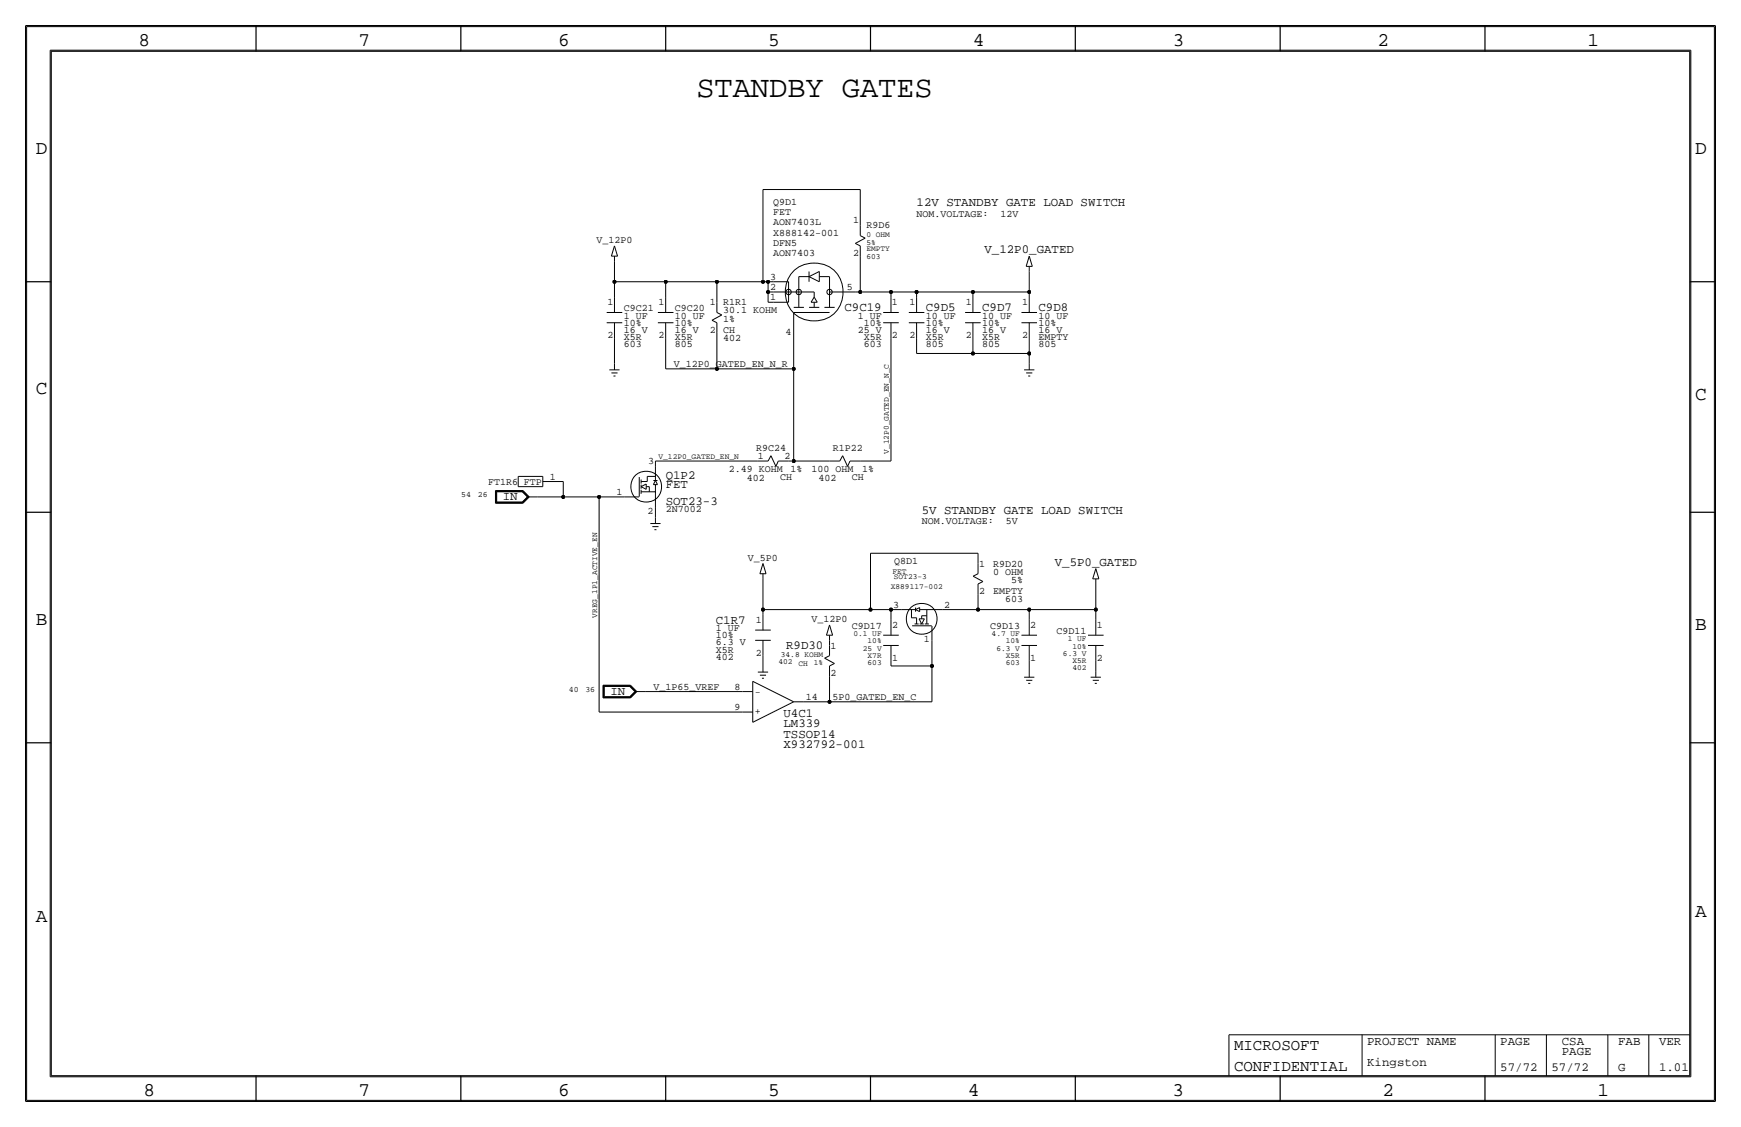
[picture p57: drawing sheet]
<svg xmlns="http://www.w3.org/2000/svg" width="432mm" height="279mm" viewBox="0 0 432 279" stroke-linecap="round" stroke-linejoin="round" font-family="sans-serif">
<defs><g id="words">
<text font-size="7.5" x="172.7" y="24.1">STANDBY GATES</text>
<g font-size="4.8">
<text x="34.3" y="11.4">8</text>
<text x="88.9" y="11.4">7</text>
<text x="138.5" y="11.4">6</text>
<text x="190.5" y="11.4">5</text>
<text x="241.3" y="11.4">4</text>
<text x="290.8" y="11.4">3</text>
<text x="341.6" y="11.4">2</text>
<text x="393.7" y="11.4">1</text>
<text x="8.9" y="38.1">D</text>
<text x="420.4" y="38.1">D</text>
<text x="8.9" y="97.8">C</text>
<text x="420.4" y="99.1">C</text>
<text x="8.9" y="154.9">B</text>
<text x="420.4" y="156.2">B</text>
<text x="420.4" y="227.3">A</text>
<text x="8.9" y="228.6">A</text>
<text x="35.6" y="271.8">8</text>
<text x="88.9" y="271.8">7</text>
<text x="138.4" y="271.8">6</text>
<text x="190.5" y="271.8">5</text>
<text x="240" y="271.8">4</text>
<text x="290.8" y="271.8">3</text>
<text x="342.9" y="271.8">2</text>
<text x="396.2" y="271.8">1</text>
</g>
<g font-size="3.9">
<text x="306.1" y="260.4">MICROSOFT</text>
<text x="306.1" y="265.4">CONFIDENTIAL</text>
</g>
<g font-size="3.1">
<text x="227.3" y="51.2">12V STANDBY GATE LOAD SWITCH</text>
<text x="244.2" y="62.8">V_12P0_GATED</text>
<text x="209.4" y="77.2">C9C19</text>
<text x="229.6" y="77.2">C9D5</text>
<text x="243.6" y="77.2">C9D7</text>
<text x="257.6" y="77.2">C9D8</text>
<text x="165.1" y="118.9">Q1P2</text>
<text x="124.7" y="124">IN</text>
<text x="165.1" y="125.2">SOT23-3</text>
<text x="165.1" y="121">FET</text>
<text x="228.6" y="127.4">5V STANDBY GATE LOAD SWITCH</text>
<text x="261.6" y="140.3">V_5P0_GATED</text>
<text x="177.5" y="154.7">C1R7</text>
<text x="195" y="160.8">R9D30</text>
<text x="151.4" y="172.2">IN</text>
<text x="194.3" y="177.8">U4C1</text>
<text x="194.3" y="185.4">X932792-001</text>
<text x="194.3" y="182.9">TSSOP14</text>
<text x="194.3" y="180.3">LM339</text>
<text x="339.1" y="259.1">PROJECT NAME</text>
<text x="372.1" y="259.1">PAGE</text>
<text x="387.4" y="259.1">CSA</text>
<text x="387.4" y="261.6">PAGE</text>
<text x="401.3" y="259.1">FAB</text>
<text x="411.5" y="259.1">VER</text>
<text x="339.1" y="264.2">Kingston</text>
<text x="372.1" y="265.4">57/72</text>
<text x="384.8" y="265.4">57/72</text>
<text x="401.3" y="265.4">G</text>
<text x="411.5" y="265.4">1.01</text>
</g>
<g font-size="2.5">
<text x="191.8" y="53.3">FET</text>
<text x="191.8" y="50.8">Q9D1</text>
<text x="227.3" y="53.7">NOM.VOLTAGE:</text>
<text x="248.2" y="53.7">12V</text>
<text x="191.8" y="58.4">X888142-001</text>
<text x="191.8" y="55.9">AON7403L</text>
<text x="211.6" y="55.4">1</text>
<text x="214.9" y="56.6">R9D6</text>
<text x="147.9" y="60.3">V_12P0</text>
<text x="191.8" y="63.5">AON7403</text>
<text x="191.8" y="61">DFN5</text>
<text x="211.6" y="63.5">2</text>
<text x="191" y="69.3">3</text>
<text x="191" y="71.9">2</text>
<text x="210.1" y="71.9">5</text>
<text x="150.7" y="75.7">1</text>
<text x="154.7" y="77.2">C9C21</text>
<text x="163.4" y="75.7">1</text>
<text x="167.4" y="77.2">C9C20</text>
<text x="176.1" y="75.7">1</text>
<text x="179.3" y="77.7">30.1 KOHM</text>
<text x="179.3" y="75.7">R1R1</text>
<text x="191" y="74.4">1</text>
<text x="221.2" y="75.7">1</text>
<text x="225.6" y="75.7">1</text>
<text x="239.6" y="75.7">1</text>
<text x="253.5" y="75.7">1</text>
<text x="150.7" y="83.8">2</text>
<text x="154.7" y="82.6">16 V</text>
<text x="154.7" y="79">1 UF</text>
<text x="154.7" y="80.8">10%</text>
<text x="163.4" y="83.8">2</text>
<text x="167.4" y="82.5">16 V</text>
<text x="167.4" y="79">10 UF</text>
<text x="167.4" y="80.8">10%</text>
<text x="176.1" y="82.6">2</text>
<text x="179.3" y="82.5">CH</text>
<text x="179.3" y="79.8">1%</text>
<text x="194.8" y="83.1">4</text>
<text x="212.7" y="79">1 UF</text>
<text x="212.7" y="82.5">25 V</text>
<text x="214.2" y="80.8">10%</text>
<text x="221.2" y="83.8">2</text>
<text x="225.6" y="83.8">2</text>
<text x="229.6" y="79">10 UF</text>
<text x="229.6" y="80.8">10%</text>
<text x="229.6" y="82.6">16 V</text>
<text x="239.6" y="83.8">2</text>
<text x="243.6" y="79">10 UF</text>
<text x="243.6" y="80.8">10%</text>
<text x="243.6" y="82.5">16 V</text>
<text x="253.5" y="83.8">2</text>
<text x="257.6" y="82.5">16 V</text>
<text x="257.6" y="80.8">10%</text>
<text x="257.6" y="79">10 UF</text>
<text x="154.7" y="86.1">603</text>
<text x="154.7" y="84.3">X5R</text>
<text x="167.4" y="86.1">805</text>
<text x="167.4" y="84.3">X5R</text>
<text x="179.3" y="84.6">402</text>
<text x="214.2" y="86.1">603</text>
<text x="214.2" y="84.3">X5R</text>
<text x="229.6" y="86.1">805</text>
<text x="229.6" y="84.3">X5R</text>
<text x="243.6" y="86.1">805</text>
<text x="243.6" y="84.3">X5R</text>
<text x="257.6" y="84.3">EMPTY</text>
<text x="257.6" y="86.1">805</text>
<text x="167.1" y="90.9">V_12P0_GATED_EN_N_R</text>
<text x="187.5" y="111.8">R9C24</text>
<text x="187.9" y="113.8">1</text>
<text x="194.6" y="113.8">2</text>
<text x="206.6" y="111.8">R1P22</text>
<text x="136.4" y="118.9">1</text>
<text x="160.8" y="115.1">3</text>
<text x="180.8" y="117.1">2.49 KOHM</text>
<text x="185.2" y="119.1">402</text>
<text x="193.5" y="119">CH</text>
<text x="196" y="117.1">1%</text>
<text x="201.3" y="117.1">100 OHM</text>
<text x="203" y="119.1">402</text>
<text x="211.3" y="119">CH</text>
<text x="213.8" y="117.1">1%</text>
<text x="121.1" y="120.1">FT1R6</text>
<text x="129.9" y="120.1">FTP</text>
<text x="152.9" y="122.7">1</text>
<text x="160.6" y="127.5">2</text>
<text x="165.1" y="127">2N7002</text>
<text x="228.6" y="129.9">NOM.VOLTAGE:</text>
<text x="249.4" y="129.9">5V</text>
<text x="185.5" y="139">V_5P0</text>
<text x="221.7" y="139.7">Q8D1</text>
<text x="242.8" y="140.5">1</text>
<text x="246.3" y="142.5">0 OHM</text>
<text x="246.3" y="140.5">R9D20</text>
<text x="242.8" y="147.3">2</text>
<text x="246.3" y="147.3">EMPTY</text>
<text x="249.3" y="149.4">603</text>
<text x="250.8" y="144.5">5%</text>
<text x="187.5" y="154.4">1</text>
<text x="201.3" y="154.3">V_12P0</text>
<text x="211.3" y="156">C9D17</text>
<text x="221.2" y="155.7">2</text>
<text x="221.5" y="150.6">3</text>
<text x="234.2" y="150.6">2</text>
<text x="245.5" y="156">C9D13</text>
<text x="255.5" y="155.7">2</text>
<text x="272" y="155.7">1</text>
<text x="177.5" y="156.5">1 UF</text>
<text x="177.5" y="158.2">10%</text>
<text x="177.5" y="160">6.3 V</text>
<text x="177.5" y="161.8">X5R</text>
<text x="206" y="160.8">1</text>
<text x="229.1" y="159.3">1</text>
<text x="262.1" y="157.2">C9D11</text>
<text x="177.5" y="163.6">402</text>
<text x="187.5" y="162.6">2</text>
<text x="206" y="167.6">2</text>
<text x="221.2" y="163.8">1</text>
<text x="255.5" y="163.8">1</text>
<text x="272" y="163.8">2</text>
<text x="162.1" y="170.9">V_1P65_VREF</text>
<text x="182.2" y="170.9">8</text>
<text x="187.2" y="172.2">-</text>
<text x="199.9" y="173.5">14</text>
<text x="206.5" y="173.5">5P0_GATED_EN_C</text>
<text x="182.2" y="176">9</text>
<text x="187.2" y="177">+</text>
</g>
<g font-size="2">
<text x="214.9" y="58.7">0 OHM</text>
<text x="214.9" y="60.7">5%</text>
<text x="214.9" y="62.2">EMPTY</text>
<text x="214.9" y="64.3">603</text>
<text x="163.3" y="113.8">V_12P0_GATED_EN_N</text>
<text x="220.5" y="112.5" transform="rotate(-90 220.5 112.5)">V_12P0_GATED_EN_N_C</text>
<text x="114.4" y="123.2">54</text>
<text x="118.5" y="123.2">26</text>
<text x="221.3" y="142.2">FET</text>
<text x="221.7" y="143.5">SOT23-3</text>
<text x="220.9" y="146">X889117-002</text>
<text x="148.1" y="153.2" transform="rotate(-90 148.1 153.2)">VREG_1P1_ACTIVE_EN</text>
<text x="211.7" y="157.7">0.1 UF</text>
<text x="214" y="161.3">25 V</text>
<text x="215.2" y="159.5">10%</text>
<text x="245.9" y="157.7">4.7 UF</text>
<text x="247.1" y="161.3">6.3 V</text>
<text x="249.5" y="159.5">10%</text>
<text x="264.8" y="159">1 UF</text>
<text x="266" y="160.8">10%</text>
<text x="193.1" y="164.6">402</text>
<text x="193.7" y="162.8">34.8 KOHM</text>
<text x="198.1" y="165.1">CH</text>
<text x="201.9" y="164.8">1%</text>
<text x="215.2" y="163.1">X7R</text>
<text x="215.2" y="164.8">603</text>
<text x="249.5" y="163.1">X5R</text>
<text x="249.5" y="164.8">603</text>
<text x="263.6" y="162.6">6.3 V</text>
<text x="266" y="164.3">X5R</text>
<text x="266" y="166.1">402</text>
<text x="141.1" y="171.5">40</text>
<text x="145.2" y="171.5">36</text>
</g>
</g></defs>
<!-- layer: Nets -->
<g fill="none" stroke="#000" stroke-width=".25">
<path d="M189.2 47v22.8zM189.2 47h24.2zM213.4 47v8.9zM152.4 69.8h12.7zM152.4 64.8v5zM152.4 69.8v3.9zM165.1 69.8v3.9zM165.1 69.8h12.7zM177.8 69.8h11.4zM177.8 69.8v5.1zM189.2 69.8h1.3zM190.5 74.9h1.3z"/>
<path d="M190.5 72.4v2.5zM190.5 69.8v2.6zM190.5 72.4h1.3zM190.5 69.8h1.3zM212.1 72.4h1.3zM213.4 72.4h7.6zM213.4 63.5v8.9zM221 72.4h6.3zM221 72.4v1.3zM227.3 72.4h14zM227.3 72.4v1.3zM241.3 72.4h14z"/>
<path d="M241.3 72.4v1.3zM255.3 67.3v5.1zM255.3 72.4v1.3zM152.4 83.8v6.4zM165.1 91.4h12.7zM165.1 83.8v7.6zM177.8 91.4h19zM177.8 82.5v8.9zM196.8 91.4v22.9zM196.8 82.5v8.9zM221 83.8v30.5zM227.3 87.6h14z"/>
<path d="M227.3 83.8v3.8zM241.3 83.8v3.8zM241.3 87.6h14zM255.3 83.8v3.8zM255.3 87.6v2.6zM137.2 119.4h2.5zM139.7 119.4v3.8zM162.6 114.3v1.3zM162.6 114.3h25.4zM195.6 114.3h1.2zM196.8 114.3h8.9zM213.4 114.3h7.6z"/>
<path d="M133.3 123.2h6.4zM139.7 123.2h8.9zM148.6 123.2v53.3zM148.6 123.2h6.3zM162.6 125.7v2.6zM215.9 137.2h26.7zM215.9 137.2v13.9zM242.6 137.2v2.5zM189.2 151.1h26.7zM189.2 151.1v1.3zM189.2 143.5v7.6zM205.7 158.7v1.3z"/>
<path d="M215.9 151.1h5.1zM221 151.1h2.5zM221 151.1v2.6zM231.1 158.8v6.3zM233.7 151.1h8.9zM242.6 147.3v3.8zM242.6 151.1h12.7zM255.3 151.1h16.5zM255.3 151.1v2.6zM271.8 144.8v6.3zM271.8 151.1v2.6zM148.6 176.5h35.5z"/>
<path d="M160 171.4h24.1zM189.2 162.6v2.5zM199.4 174h6.3zM205.7 174h25.4zM205.7 167.6v6.4zM221 163.8v1.3zM221 165.1h10.1zM231.1 165.1v8.9zM255.3 163.8v2.6zM271.8 163.8v2.6z"/>
</g>
<g fill="#000" stroke="#000" stroke-width=".25">
<circle cx="152.4" cy="69.9" r=".41"/>
<circle cx="165.1" cy="69.9" r=".41"/>
<circle cx="177.8" cy="69.9" r=".41"/>
<circle cx="189.2" cy="69.9" r=".41"/>
<circle cx="190.5" cy="72.4" r=".41"/>
<circle cx="190.5" cy="69.9" r=".41"/>
<circle cx="213.4" cy="72.4" r=".41"/>
<circle cx="221" cy="72.4" r=".41"/>
<circle cx="227.3" cy="72.4" r=".41"/>
<circle cx="241.3" cy="72.4" r=".41"/>
<circle cx="255.3" cy="72.4" r=".41"/>
<circle cx="177.8" cy="91.4" r=".41"/>
<circle cx="196.8" cy="91.4" r=".41"/>
<circle cx="241.3" cy="87.6" r=".41"/>
<circle cx="255.3" cy="87.6" r=".41"/>
<circle cx="196.8" cy="114.3" r=".41"/>
<circle cx="139.7" cy="123.2" r=".41"/>
<circle cx="148.6" cy="123.2" r=".41"/>
<circle cx="189.2" cy="151.1" r=".41"/>
<circle cx="215.9" cy="151.1" r=".41"/>
<circle cx="221" cy="151.1" r=".41"/>
<circle cx="242.6" cy="151.1" r=".41"/>
<circle cx="255.3" cy="151.1" r=".41"/>
<circle cx="271.8" cy="151.1" r=".41"/>
<circle cx="205.7" cy="174" r=".41"/>
<circle cx="231.1" cy="165.1" r=".41"/>
</g>
<!-- layer: Components -->
<g fill="none" stroke="#000" stroke-width=".25">
<path d="M213.4 55.9v2.5zM213.4 58.4l1.2 .6zM150.5 77.5h3.8zM151.6 63.5h1.6zM152.4 61l-.8 2.5zM152.4 61l.8 2.5zM152.4 63.5v1.3zM152.4 73.7v3.8zM163.2 77.5h3.8zM165.1 73.7v3.8zM176.6 79.4l2.4-1.3zM176.6 79.4l1.2 .6z"/>
<path d="M177.8 74.9v2.6zM177.8 77.5l1.2 .6zM191.8 74.9h3.8zM191.8 72.4h10.1zM191.8 69.8h3.8zM195.6 69.8v5.1zM196.8 77.5v5zM196.8 77.5h8.9zM196.8 76.2h2.6zM198.1 68.6v7.6zM198.1 68.6h2.6zM200.7 76.2h2.5z"/>
<path d="M200.7 67.3v2.5zM200.7 68.6l2.5-1.3zM200.7 68.6l2.5 1.2zM201.2 74.9h1.5zM201.9 73.7l-.7 1.2zM201.9 74.9v1.3zM201.9 73.7l.8 1.2zM201.9 72.4v1.3zM203.2 67.3v2.5zM203.2 68.6h2.5zM204.5 76.2h2.5zM205.7 68.6v7.6z"/>
<path d="M205.7 72.4h6.4zM212.1 60.4l2.5-1.4zM212.1 60.4l1.3 .6zM213.4 61v2.5zM219 77.5h3.9zM221 73.7v3.8zM225.4 77.5h3.9zM227.3 73.7v3.8zM239.4 77.5h3.8zM241.3 73.7v3.8zM253.3 77.5h3.9zM254.5 66h1.5z"/>
<path d="M255.3 73.7v3.8zM255.3 66v1.3zM255.3 63.5l.7 2.5zM255.3 63.5l-.8 2.5zM150.5 80h3.8zM151.1 91.7h2.6zM151.6 92.5h1.6zM152.1 93.2h.6zM152.4 90.2v1.5zM152.4 80v3.8zM163.2 80h3.8zM165.1 80v3.8z"/>
<path d="M177.8 80v2.5zM219 80h3.9zM221 80v3.8zM225.4 80h3.9zM227.3 80v3.8zM239.4 80h3.8zM241.3 80v3.8zM253.3 80h3.9zM254 91.7h2.5zM254.5 92.5h1.5zM255 93.2h.5zM255.3 80v3.8z"/>
<path d="M255.3 90.2v1.5zM128.5 118.1v2.5zM128.5 118.1h6.1zM134.6 118.1v2.5zM134.6 119.4h2.6zM158.5 118.3v4.8zM159 119.4h1.5zM159 118.9v1zM160.3 120v1.3zM160.5 118.1v1.3zM160.5 118.1h2.1zM162.1 119.1h1z"/>
<path d="M162.6 115.6v3.5zM162.6 119.1l-.5 1zM162.6 119.1l.5 1zM188 114.3h2.5zM191.2 113l1.2 2.6zM191.2 113l-.7 1.3zM193 114.3l-.6 1.3zM193 114.3h2.6zM205.7 114.3h2.6zM209 113l1.2 2.6zM209 113l-.7 1.3zM210.8 114.3h2.6z"/>
<path d="M210.8 114.3l-.6 1.3zM122.9 121.6h6.8zM122.9 121.6v3.2zM122.9 124.8h6.8zM123 121.7h6.6zM123 121.7v3zM123 124.7h6.6zM123.1 121.8v2.8zM123.1 124.6h6.5zM123.1 121.8h6.5zM123.2 121.9v2.6zM123.2 124.5h6.3z"/>
<path d="M123.2 121.9h6.3zM128.5 120.6h6.1zM129.5 124.5l1.3-1.3zM129.5 121.9l1.3 1.3zM129.6 124.6l1.4-1.4zM129.6 121.8l1.4 1.4zM129.6 121.7l1.5 1.5zM129.7 121.6l1.6 1.6zM129.7 124.8l1.6-1.6zM130.8 123.2h2.5zM131.1 123.2l-1.5 1.5zM154.9 123.2h3.6z"/>
<path d="M159 120.6l1.3-.6zM159 121.4v1zM159 121.9h3.6zM159 120.1v1.1zM159 120.6l1.3 .7zM160.3 120.6h.7zM161 120.6v1.3zM161.3 129.8h2.5zM161.8 130.6h1.5zM162.1 120.1h1zM162.3 131.3h.5zM162.6 120.1v5.6z"/>
<path d="M162.6 128.3v1.5zM189.2 139.7l-.7 2.5zM189.2 139.7l.8 2.5zM242.6 139.7v2.5zM187.3 156.2h3.9zM187.3 158.7h3.9zM188.5 142.2h1.5zM189.2 142.2v1.3zM189.2 152.4v3.8zM189.2 158.7v3.9zM205 157.5h1.5zM205.7 154.9l.8 2.6z"/>
<path d="M205.7 154.9l-.7 2.6zM205.7 157.5v1.2zM219 157.5h3.9zM221 153.7v3.8zM223.5 151.1h3.6zM226.1 153.2h1.2zM226.1 151.1v2.1zM226.2 155.1h4.9zM226.8 154.7h1zM227.1 151.1l1 .5zM227.1 150.6v1zM227.1 151.1l1-.5z"/>
<path d="M227.3 153.2v1.5zM227.9 153.4l.7 1.3zM227.9 153.4h1.4zM228.1 150.6v1zM228.1 154.7h1zM228.1 151.1h5.6zM228.6 152.7h1.3zM228.6 152.7v.7zM229.3 153.4l-.7 1.3zM229.4 154.7h1zM229.9 151.1v3.6zM231.1 155.2v3.5z"/>
<path d="M241.4 142.8l1.2-.6zM241.4 142.8l2.4 1.4zM242.6 144.8v2.5zM242.6 144.8l1.2-.6zM253.3 157.5h3.9zM255.3 153.7v3.8zM269.8 157.5h3.9zM271 143.5h1.5zM271.8 141l.7 2.5zM271.8 141l-.8 2.5zM271.8 143.5v1.3zM271.8 153.7v3.8z"/>
<path d="M149.6 169.9h6.8zM149.6 169.9v3.1zM149.6 173h6.8zM149.7 170h6.6zM149.7 170v2.9zM149.7 172.9h6.6zM149.8 170.1h6.5zM149.8 170.1v2.7zM149.8 172.8h6.5zM149.9 170.2v2.5zM149.9 172.7h6.3zM149.9 170.2h6.3z"/>
<path d="M156.2 172.7l1.3-1.3zM156.2 170.2l1.3 1.2zM156.3 172.8l1.3-1.4zM156.3 170.1l1.3 1.3zM156.3 172.9l1.5-1.5zM156.3 170l1.5 1.4zM156.4 169.9l1.5 1.5zM156.4 173l1.5-1.6zM157.5 171.4h2.5zM184.1 171.4h2.6zM184.1 176.5h2.6zM186.7 179.1l10.1-5.1z"/>
<path d="M186.7 168.9l10.2 5.1zM186.7 168.9v10.2zM188 166.6h2.5zM188.5 167.4h1.5zM189 168.1h.5zM189.2 165.1v1.5zM196.9 174h2.5zM204.5 163.2l1.2-.6zM204.5 163.2l2.5 1.3zM205.7 165.1l1.3-.6zM205.7 160v2.6zM205.7 165.1v2.5z"/>
<path d="M219 160h3.9zM221 160v3.8zM253.3 160h3.9zM254 167.9h2.5zM254.5 168.7h1.5zM255 169.4h.5zM255.3 160v3.8zM255.3 166.4v1.5zM269.8 160h3.9zM270.5 167.9h2.5zM271 168.7h1.5zM271.5 169.4h.5z"/>
<path d="M271.8 166.4v1.5zM271.8 160v3.8z"/>
<circle cx="195.6" cy="72.4" r=".67"/>
<circle cx="198.1" cy="72.4" r=".67"/>
<circle cx="201.9" cy="72.4" r="7.2"/>
<circle cx="205.7" cy="72.4" r=".67"/>
<circle cx="160.3" cy="120.7" r="3.8"/>
<circle cx="228.6" cy="153.4" r="3.8"/>
</g>
<!-- layer: Page Border and Title Block -->
<g fill="none" stroke="#000" stroke-width=".3">
<path d="M6.3 6.3v266.7zM6.3 6.3h419.1zM12.7 12.7h406.4zM12.7 12.7v254zM63.5 6.3v6.4zM114.3 6.3v6.4zM165.1 6.3v6.4zM215.9 6.3v6.4zM266.7 6.3v6.4zM317.5 6.3v6.4zM368.3 6.3v6.4zM419.1 12.7v254z"/>
<path d="M425.4 6.3v266.7zM6.3 69.8h6.4zM419.1 69.8h6.3zM6.3 127h6.4zM419.1 127h6.3zM6.3 184.1h6.4zM419.1 184.1h6.3zM6.3 273h419.1zM12.7 266.7h406.4zM63.5 266.7v6.3zM114.3 266.7v6.3zM165.1 266.7v6.3z"/>
<path d="M215.9 266.7v6.3zM266.7 266.7v6.3zM317.5 266.7v6.3zM368.3 266.7v6.3z"/>
</g>
<g fill="none" stroke="#000" stroke-width=".25">
<path d="M6.6 6.6h418.6zM6.6 6.6v266.2zM12.4 12.4v254.6zM12.4 12.4h407zM419.4 12.4v254.6zM425.2 6.6v266.2zM304.8 256.5v10.2zM304.8 256.5h114.3zM337.8 256.5v10.2zM370.8 256.5v10.2zM383.5 256.5v10.2zM398.8 256.5v10.2z"/>
<path d="M408.9 256.5v10.2zM6.6 272.8h418.6zM12.4 267h407z"/>
</g>
<use href="#words"/>
</svg>
